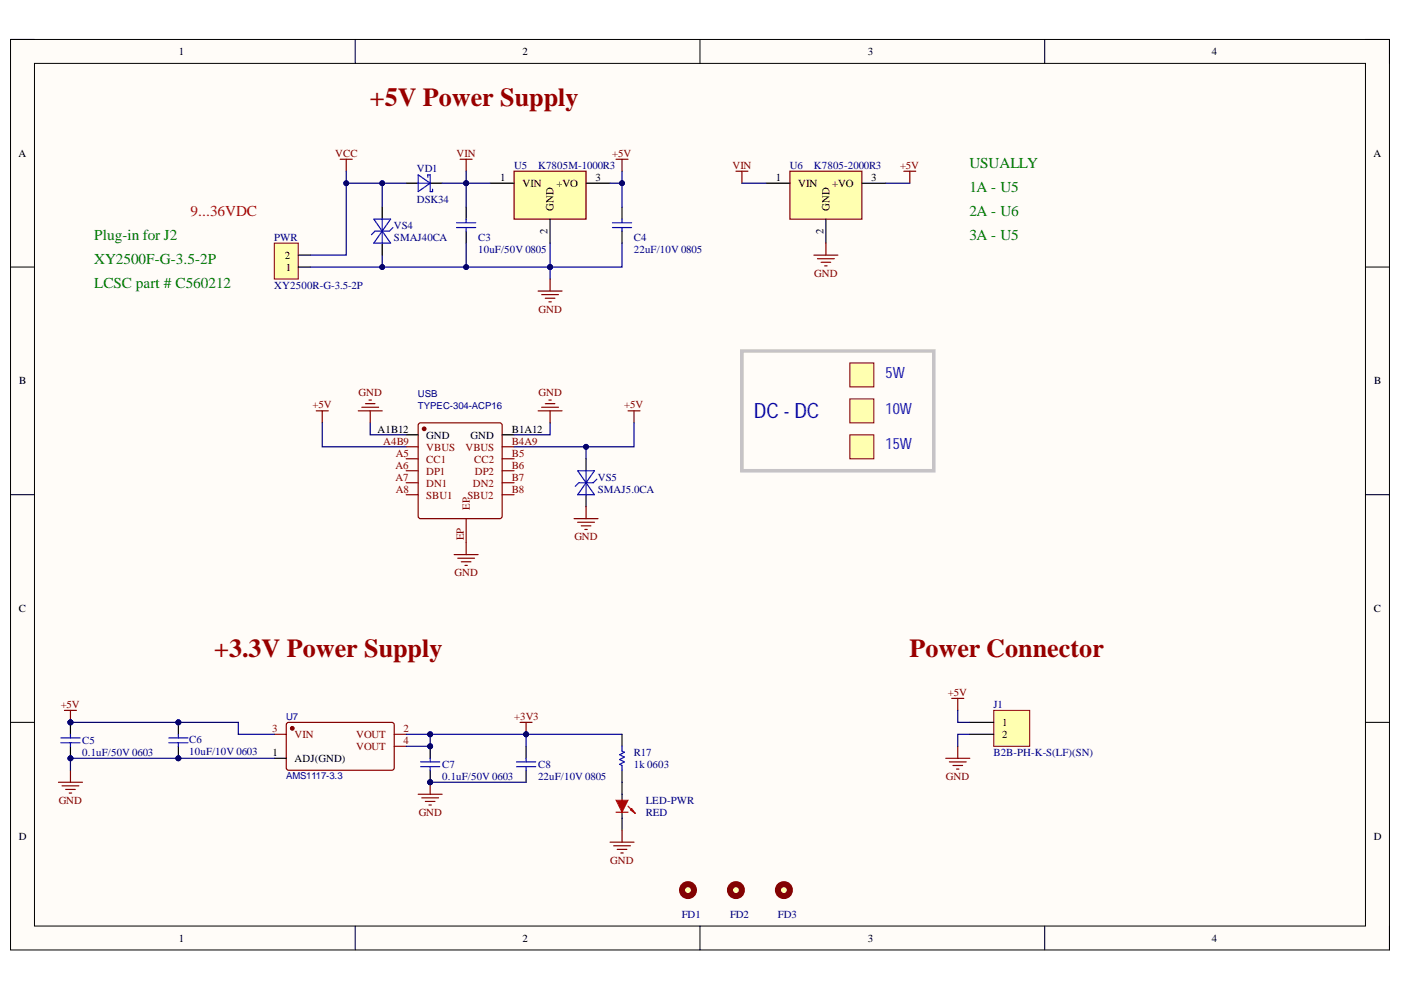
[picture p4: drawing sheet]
<svg xmlns="http://www.w3.org/2000/svg" width="297mm" height="210mm" viewBox="0 0 297 210" stroke-linecap="round" stroke-linejoin="round" font-family="sans-serif">
<defs><g id="words">
<g font-size="5.5" fill="#980000">
<text x="78.4" y="22.4">+5V Power Supply</text>
<text x="45.4" y="139.3">+3.3V Power Supply</text>
<text x="192.9" y="139.3">Power Connector</text>
</g>
<text font-size="4.5" fill="#00f" x="159.9" y="88.7">DC - DC</text>
<g font-size="3.3" fill="#00f">
<text x="187.8" y="80.1">5W</text>
<text x="187.8" y="87.7">10W</text>
<text x="187.8" y="95.3">15W</text>
</g>
<g font-size="3.2" fill="#008000">
<text x="205.5" y="35.6">USUALLY</text>
<text x="205.5" y="40.7">1A - U5</text>
<text x="205.5" y="45.8">2A - U6</text>
<text x="20" y="50.9">Plug-in for J2</text>
<text x="205.5" y="50.9">3A - U5</text>
<text x="20" y="56">XY2500F-G-3.5-2P</text>
<text x="20" y="61.1">LCSC part # C560212</text>
</g>
<text font-size="3.2" fill="#f00" x="40.4" y="45.8">9...36VDC</text>
<g font-size="2.3">
<text x="37.9" y="11.7">1</text>
<text x="110.8" y="11.7">2</text>
<text x="184" y="11.7">3</text>
<text x="256.9" y="11.7">4</text>
<text x="3.9" y="33.3">A</text>
<text x="291.2" y="33.3">A</text>
<text x="106" y="38.4">1</text>
<text x="110.8" y="39.7">VIN</text>
<text x="118" y="39.7">+VO</text>
<text x="126.3" y="38.4">3</text>
<text x="164.5" y="38.4">1</text>
<text x="169.2" y="39.7">VIN</text>
<text x="176.4" y="39.7">+VO</text>
<text x="184.7" y="38.4">3</text>
<text x="117.4" y="44.7" transform="rotate(-90 117.4 44.7)">GND</text>
<text x="175.8" y="44.7" transform="rotate(-90 175.8 44.7)">GND</text>
<text x="116.1" y="49.6" transform="rotate(-90 116.1 49.6)">2</text>
<text x="174.6" y="49.6" transform="rotate(-90 174.6 49.6)">2</text>
<text x="60.4" y="54.9">2</text>
<text x="60.6" y="57.4">1</text>
<text x="4.1" y="81.5">B</text>
<text x="291.4" y="81.5">B</text>
<text x="80.1" y="91.7">A1B12</text>
<text x="90.4" y="93">GND</text>
<text x="99.8" y="93">GND</text>
<text x="108.5" y="91.7">B1A12</text>
<text x="4" y="129.8">C</text>
<text x="291.3" y="129.8">C</text>
<text x="212.5" y="154">1</text>
<text x="57.8" y="160.3">1</text>
<text x="62.5" y="161.6">ADJ(GND)</text>
<text x="212.5" y="156.5">2</text>
<text x="4" y="178.1">D</text>
<text x="291.3" y="178.1">D</text>
<text x="37.9" y="199.6">1</text>
<text x="110.8" y="199.6">2</text>
<text x="184" y="199.6">3</text>
<text x="256.9" y="199.6">4</text>
</g>
<g font-size="2.3" fill="#800000">
<text x="71.1" y="33.3">VCC</text>
<text x="96.8" y="33.3">VIN</text>
<text x="129.8" y="33.3">+5V</text>
<text x="155.3" y="35.9">VIN</text>
<text x="190.8" y="35.9">+5V</text>
<text x="172.6" y="58.7">GND</text>
<text x="114.2" y="66.3">GND</text>
<text x="66.3" y="86.6">+5V</text>
<text x="76" y="84.1">GND</text>
<text x="114.2" y="84.1">GND</text>
<text x="132.3" y="86.6">+5V</text>
<text x="121.8" y="114.6">GND</text>
<text x="96.4" y="122.2">GND</text>
<text x="201" y="147.6">+5V</text>
<text x="12.9" y="150.2">+5V</text>
<text x="109" y="152.7">+3V3</text>
<text x="200.6" y="165.4">GND</text>
<text x="12.4" y="170.5">GND</text>
<text x="88.8" y="173">GND</text>
<text x="129.4" y="183.2">GND</text>
</g>
<g font-size="2.3" fill="#000080">
<text x="109" y="35.9">U5</text>
<text x="114.1" y="35.9">K7805M-1000R3</text>
<text x="167.5" y="35.9">U6</text>
<text x="172.5" y="35.9">K7805-2000R3</text>
<text x="88.3" y="36.4">VD1</text>
<text x="88.3" y="43">DSK34</text>
<text x="58.1" y="51.1">PWR</text>
<text x="83.5" y="48.5">VS4</text>
<text x="83.5" y="51.1">SMAJ40CA</text>
<text x="101.4" y="51.1">C3</text>
<text x="101.4" y="53.6">10uF/50V 0805</text>
<text x="134.4" y="51.1">C4</text>
<text x="134.4" y="53.6">22uF/10V 0805</text>
<text x="58.1" y="61.2">XY2500R-G-3.5-2P</text>
<text x="126.8" y="101.9">VS5</text>
<text x="126.8" y="104.4">SMAJ5.0CA</text>
<text x="210.6" y="150.2">J1</text>
<text x="17.4" y="157.8">C5</text>
<text x="17.4" y="160.3">0.1uF/50V 0603</text>
<text x="40.1" y="157.5">C6</text>
<text x="40.1" y="160.1">10uF/10V 0603</text>
<text x="134.4" y="160.3">R17</text>
<text x="210.6" y="160.3">B2B-PH-K-S(LF)(SN)</text>
<text x="93.8" y="162.9">C7</text>
<text x="93.8" y="165.4">0.1uF/50V 0603</text>
<text x="114.1" y="162.9">C8</text>
<text x="114.1" y="165.4">22uF/10V 0805</text>
<text x="134.4" y="162.9">1k 0603</text>
<text x="136.9" y="170.5">LED-PWR</text>
<text x="136.9" y="173">RED</text>
<text x="144.5" y="194.6">FD1</text>
<text x="154.8" y="194.6">FD2</text>
<text x="164.9" y="194.6">FD3</text>
</g>
<g font-size="2.3" fill="#800">
<text x="81.2" y="94.3">A4B9</text>
<text x="90.4" y="95.6">VBUS</text>
<text x="98.7" y="95.6">VBUS</text>
<text x="108.5" y="94.3">B4A9</text>
<text x="83.9" y="99.4">A6</text>
<text x="83.9" y="101.9">A7</text>
<text x="83.9" y="96.8">A5</text>
<text x="90.4" y="98.1">CC1</text>
<text x="90.4" y="100.6">DP1</text>
<text x="100.5" y="98.1">CC2</text>
<text x="100.7" y="100.6">DP2</text>
<text x="108.5" y="101.9">B7</text>
<text x="108.5" y="99.4">B6</text>
<text x="108.5" y="96.8">B5</text>
<text x="83.9" y="104.4">A8</text>
<text x="90.4" y="103.2">DN1</text>
<text x="90.4" y="105.7">SBU1</text>
<text x="99.1" y="105.7">SBU2</text>
<text x="100.3" y="103.2">DN2</text>
<text x="108.5" y="104.4">B8</text>
<text x="99.6" y="108.2" transform="rotate(-90 99.6 108.2)">EP</text>
<text x="98.3" y="114.6" transform="rotate(-90 98.3 114.6)">EP</text>
<text x="57.7" y="155.2">3</text>
<text x="85.6" y="155.2">2</text>
<text x="62.5" y="156.5">VIN</text>
<text x="75.5" y="156.5">VOUT</text>
<text x="75.5" y="159.1">VOUT</text>
<text x="85.6" y="157.8">4</text>
</g>
<g font-size="2" fill="#000080">
<text x="88.6" y="84.1">USB</text>
<text x="88.6" y="86.7">TYPEC-304-ACP16</text>
<text x="60.7" y="152.7">U7</text>
<text x="60.7" y="165.2">AMS1117-3.3</text>
</g>
</g></defs>
<path d="M2.2 8.4h292.4v193h-292.4z" fill-rule="evenodd" fill="#fffcf8"/>
<path d="M2.2 8.4h292.4v193h-292.4z" fill="none" stroke="#000" stroke-width=".21"/>
<path d="M7.3 13.4h282.2v182.9h-282.2z" fill-rule="evenodd" fill="#fffcf8"/>
<g fill="none" stroke="#000" stroke-width=".21">
<path d="M2.2 8.4h5.1M7.3 13.4h282.2v182.9h-282.2zM75.3 8.4v5M148.4 8.4v5M221.5 8.4v5M289.5 8.4h5.1v5M2.2 56.6h5.1M289.5 56.6h5.1M2.2 104.9h5.1M289.5 104.9h5.1M2.2 153.2h5.1M289.5 153.2h5.1"/>
<path d="M75.3 196.3v5.1M148.4 196.3v5.1M221.5 196.3v5.1M294.6 196.3v5.1"/>
</g>
<path d="M60.8 153.4l.4-.2h22.1l.3 .5-.1 9.4-.4 .2-22.2-.1-.2-.4z" fill="none" stroke="#800" stroke-width=".25"/>
<circle cx="62" cy="154.4" r=".38" fill="#800"/>
<g fill="none" stroke="#800" stroke-width=".25">
<path d="M58.2 155.7h2.5M83.6 155.7h2.5M83.6 158.2h2.5"/>
<circle cx="62" cy="154.4" r=".38"/>
</g>
<path d="M58.2 160.8h2.5" fill="none" stroke="#000" stroke-width=".25"/>
<path d="M13.7 150.6h2.5M14.9 150.6v2.6" fill="none" stroke="#800000" stroke-width=".25"/>
<circle cx="14.9" cy="153.2" r=".51" fill="#000080"/>
<circle cx="14.9" cy="153.2" r=".51" fill="none" stroke="#000080" stroke-width=".21"/>
<path d="M12.4 165.9h5.1M13.2 166.6h3.5M13.9 167.4h2.1M14.7 168.1h.5M14.9 163.3v2.6M88.7 168.4h5M89.4 169.2h3.6M90.2 169.9h2M90.9 170.7h.6M91.2 165.9v2.5" fill="none" stroke="#800000" stroke-width=".25"/>
<circle cx="91.2" cy="165.9" r=".51" fill="#000080"/>
<circle cx="91.2" cy="165.9" r=".51" fill="none" stroke="#000080" stroke-width=".21"/>
<path d="M110.3 153.2h2.5M111.5 153.2v2.5" fill="none" stroke="#800000" stroke-width=".25"/>
<circle cx="111.5" cy="155.7" r=".51" fill="#000080"/>
<circle cx="111.5" cy="155.7" r=".51" fill="none" stroke="#000080" stroke-width=".21"/>
<path d="M72.1 33.8h2.6M73.4 33.8v2.5M201.8 148.1h2.5M203.1 148.1v2.5M203.1 158.2v2.6M200.5 160.8h5.1M201.3 161.5h3.6M202 162.3h2.1M202.8 163.1h.5" fill="none" stroke="#800000" stroke-width=".25"/>
<path d="M58.2 51.5h5v7.7h-5z" fill-rule="evenodd" fill="#ffffb0"/>
<path d="M58.2 51.5h5v7.7h-5z" fill="none" stroke="#800000" stroke-width=".21"/>
<path d="M63.2 56.6h2.6M63.2 54.1h2.6M131.9 165.9v10.1" fill="none" stroke="#000" stroke-width=".25"/>
<path d="M130.6 33.8h2.6M131.9 33.8v2.5M116.6 59.2v2.5M114.1 61.7h5.1M114.8 62.5h3.6M115.6 63.2h2M116.4 64h.5" fill="none" stroke="#800000" stroke-width=".25"/>
<path d="M130.6 172.2h2.6M133.2 170.9l1.5 1.6M133.9 171.4l.8 1.1-1-.8z" fill="none" stroke="#f00" stroke-width=".25"/>
<path d="M130.6 169.7h2.6l-1.3 2.5z" fill="#f00"/>
<path d="M130.6 169.7h2.6l-1.3 2.5z" fill="none" stroke="#f00" stroke-width=".21"/>
<path d="M167.5 36.3h15.2v10.2h-15.2z" fill-rule="evenodd" fill="#ffffb0"/>
<path d="M167.5 36.3h15.2v10.2h-15.2z" fill="none" stroke="#800000" stroke-width=".25"/>
<path d="M162.4 38.8h5.1M182.7 38.8h5.1M98.8 43.9v2.6M98.8 49v2.5M131.9 43.9v2.6M131.9 49v2.5M175.1 46.5v5" fill="none" stroke="#000" stroke-width=".25"/>
<path d="M96.8 47.2h4.1M96.8 48.2h4.1M98.8 46.5v.7M98.8 48.2v.8M129.8 47.2h4.1M129.8 48.2h4.1M131.9 46.5v.7M131.9 48.2v.8" fill="none" stroke="#00f" stroke-width=".25"/>
<path d="M210.7 150.6h7.6v7.6h-7.6z" fill-rule="evenodd" fill="#ffffb0"/>
<path d="M210.7 150.6h7.6v7.6h-7.6z" fill="none" stroke="#800000" stroke-width=".21"/>
<path d="M131.9 155.7v2.5M205.6 153.2h5.1M205.6 155.7h5.1M131.9 163.3v2.6" fill="none" stroke="#000" stroke-width=".25"/>
<path d="M131.9 158.2v1.1l.5 .2-1 .5 1 .5-1 .5 1 .5-1 .5 .5 .3v1" fill="none" stroke="#00f" stroke-width=".25"/>
<path d="M156 36.3h2.6M157.3 36.3v2.5M172.6 54.1h5M173.3 54.9h3.6M174.1 55.6h2M174.9 56.4h.5M175.1 51.5v2.6" fill="none" stroke="#800000" stroke-width=".25"/>
<path d="M109 36.3h15.3v10.2h-15.3z" fill-rule="evenodd" fill="#ffffb0"/>
<path d="M97.6 33.8h2.5M98.8 33.8v2.5M109 36.3h15.3v10.2h-15.3zM191.6 36.3h2.6M192.9 36.3v2.5M129.3 178.6h5.1M130.1 179.3h3.6M131.9 176v2.6M130.9 180.1h2M131.6 180.8h.5" fill="none" stroke="#800000" stroke-width=".25"/>
<path d="M86.1 38.8h2.6M91.2 38.8h2.5M103.9 38.8h5.1M124.3 38.8h5M116.6 46.5v5" fill="none" stroke="#000" stroke-width=".25"/>
<path d="M88.7 37.1l2.5 1.7-2.5 1.8zM88.7 38.8h2.5M90.7 37.6v-.5h.5v3.5h.5v-.5" fill="none" stroke="#00f" stroke-width=".25"/>
<path d="M88.7 89.9l.5-.2h16.7l.5 .2 .1 19.6-.3 .4-17 .1-.5-.3z" fill="none" stroke="#800" stroke-width=".25"/>
<circle cx="89.9" cy="90.9" r=".38" fill="#800"/>
<g fill="none" stroke="#800" stroke-width=".25">
<path d="M86.1 94.7h2.6M86.1 97.3h2.6M86.1 99.8h2.6M106.5 94.7h2.5M106.5 97.3h2.5M106.5 99.8h2.5M86.1 102.4h2.6M86.1 104.9h2.6M98.8 110v5M106.5 102.4h2.5M106.5 104.9h2.5"/>
<circle cx="89.9" cy="90.9" r=".38"/>
</g>
<path d="M86.1 92.2h2.6M106.5 92.2h2.5" fill="none" stroke="#000" stroke-width=".25"/>
<g fill="none" stroke="#800000" stroke-width=".25">
<path d="M67.1 87.1h2.5M68.3 87.1v2.6M75.9 87.1h5.1M76.7 86.3h3.6M77.5 85.6h2M78.2 84.8h.5M78.5 87.1v2.6M114.1 87.1h5.1M114.8 86.3h3.6M115.6 85.6h2M116.4 84.8h.5M116.6 87.1v2.6"/>
<path d="M133.2 87.1h2.5M134.4 87.1v2.6M96.3 117.6h5.1M97.1 118.4h3.5M97.8 119.1h2M98.6 119.9h.5M98.8 115v2.6M121.7 110h5.1M122.5 110.7h3.5M123.2 111.5h2.1M124 112.3h.5M124.3 107.4v2.6"/>
</g>
<circle cx="37.8" cy="160.8" r=".51" fill="#000080"/>
<circle cx="37.8" cy="160.8" r=".51" fill="none" stroke="#000080" stroke-width=".21"/>
<circle cx="37.8" cy="153.2" r=".51" fill="#000080"/>
<circle cx="37.8" cy="153.2" r=".51" fill="none" stroke="#000080" stroke-width=".21"/>
<path d="M37.8 158.2v2.6" fill="none" stroke="#000" stroke-width=".25"/>
<circle cx="37.8" cy="160.8" r=".51" fill="#000080"/>
<circle cx="37.8" cy="160.8" r=".51" fill="none" stroke="#000080" stroke-width=".21"/>
<path d="M37.8 153.2v2.5" fill="none" stroke="#000" stroke-width=".25"/>
<circle cx="37.8" cy="153.2" r=".51" fill="#000080"/>
<circle cx="37.8" cy="153.2" r=".51" fill="none" stroke="#000080" stroke-width=".21"/>
<path d="M35.8 156.5h4.1M35.8 157.5h4.1M37.8 155.7v.8M37.8 157.5v.7" fill="none" stroke="#00f" stroke-width=".25"/>
<path d="M145.9 188.7h1.2" fill="none" stroke="#000" stroke-width=".25"/>
<circle cx="145.9" cy="188.7" r="1.27" fill="#ffffb0"/>
<circle cx="145.9" cy="188.7" r="1.27" fill="none" stroke="#800000" stroke-width="1.3"/>
<path d="M156 188.7h1.3" fill="none" stroke="#000" stroke-width=".25"/>
<circle cx="156" cy="188.7" r="1.27" fill="#ffffb0"/>
<circle cx="156" cy="188.7" r="1.27" fill="none" stroke="#800000" stroke-width="1.3"/>
<path d="M166.2 188.7h1.3" fill="none" stroke="#000" stroke-width=".25"/>
<circle cx="166.2" cy="188.7" r="1.27" fill="#ffffb0"/>
<circle cx="166.2" cy="188.7" r="1.27" fill="none" stroke="#800000" stroke-width="1.3"/>
<path d="M111.5 158.2v2.6M111.5 163.3v2.6" fill="none" stroke="#000" stroke-width=".25"/>
<path d="M109.5 161.5h4.1M109.5 162.6h4.1M111.5 160.8v.7M111.5 162.6v.7" fill="none" stroke="#00f" stroke-width=".25"/>
<circle cx="14.9" cy="160.8" r=".51" fill="#000080"/>
<circle cx="14.9" cy="160.8" r=".51" fill="none" stroke="#000080" stroke-width=".21"/>
<circle cx="14.9" cy="153.2" r=".51" fill="#000080"/>
<circle cx="14.9" cy="153.2" r=".51" fill="none" stroke="#000080" stroke-width=".21"/>
<path d="M14.9 158.2v2.6" fill="none" stroke="#000" stroke-width=".25"/>
<circle cx="14.9" cy="160.8" r=".51" fill="#000080"/>
<circle cx="14.9" cy="160.8" r=".51" fill="none" stroke="#000080" stroke-width=".21"/>
<path d="M14.9 153.2v2.5" fill="none" stroke="#000" stroke-width=".25"/>
<circle cx="14.9" cy="153.2" r=".51" fill="#000080"/>
<circle cx="14.9" cy="153.2" r=".51" fill="none" stroke="#000080" stroke-width=".21"/>
<path d="M12.9 156.5h4.1M12.9 157.5h4.1M14.9 155.7v.8M14.9 157.5v.7" fill="none" stroke="#00f" stroke-width=".25"/>
<circle cx="91.2" cy="165.9" r=".51" fill="#000080"/>
<circle cx="91.2" cy="165.9" r=".51" fill="none" stroke="#000080" stroke-width=".21"/>
<circle cx="91.2" cy="158.2" r=".51" fill="#000080"/>
<circle cx="91.2" cy="158.2" r=".51" fill="none" stroke="#000080" stroke-width=".21"/>
<path d="M91.2 163.3v2.6" fill="none" stroke="#000" stroke-width=".25"/>
<circle cx="91.2" cy="165.9" r=".51" fill="#000080"/>
<circle cx="91.2" cy="165.9" r=".51" fill="none" stroke="#000080" stroke-width=".21"/>
<path d="M91.2 158.2v2.6" fill="none" stroke="#000" stroke-width=".25"/>
<circle cx="91.2" cy="158.2" r=".51" fill="#000080"/>
<circle cx="91.2" cy="158.2" r=".51" fill="none" stroke="#000080" stroke-width=".21"/>
<path d="M89.2 161.5h4M89.2 162.6h4M91.2 160.8v.7M91.2 162.6v.7" fill="none" stroke="#00f" stroke-width=".25"/>
<path d="M86.1 155.7h5.1" fill="none" stroke="#000080" stroke-width=".25"/>
<circle cx="91.2" cy="155.7" r=".51" fill="#000080"/>
<circle cx="91.2" cy="155.7" r=".51" fill="none" stroke="#000080" stroke-width=".21"/>
<path d="M91.2 165.9h20.3" fill="none" stroke="#000080" stroke-width=".25"/>
<circle cx="91.2" cy="165.9" r=".51" fill="#000080"/>
<circle cx="91.2" cy="165.9" r=".51" fill="none" stroke="#000080" stroke-width=".21"/>
<path d="M91.2 155.7h20.3v2.5" fill="none" stroke="#000080" stroke-width=".25"/>
<circle cx="91.2" cy="155.7" r=".51" fill="#000080"/>
<circle cx="91.2" cy="155.7" r=".51" fill="none" stroke="#000080" stroke-width=".21"/>
<circle cx="111.5" cy="155.7" r=".51" fill="#000080"/>
<circle cx="111.5" cy="155.7" r=".51" fill="none" stroke="#000080" stroke-width=".21"/>
<path d="M129.3 38.8h2.6v5.1M203.1 150.6v2.6h2.5M205.6 155.7h-2.5v2.5" fill="none" stroke="#000080" stroke-width=".25"/>
<circle cx="131.9" cy="38.8" r=".51" fill="#000080"/>
<circle cx="131.9" cy="38.8" r=".51" fill="none" stroke="#000080" stroke-width=".21"/>
<path d="M157.3 38.8h5.1M187.8 38.8h5.1M98.8 51.5v5.1" fill="none" stroke="#000080" stroke-width=".25"/>
<circle cx="98.8" cy="56.6" r=".51" fill="#000080"/>
<circle cx="98.8" cy="56.6" r=".51" fill="none" stroke="#000080" stroke-width=".21"/>
<path d="M103.9 38.8h-5.1v5.1" fill="none" stroke="#000080" stroke-width=".25"/>
<circle cx="98.8" cy="38.8" r=".51" fill="#000080"/>
<circle cx="98.8" cy="38.8" r=".51" fill="none" stroke="#000080" stroke-width=".21"/>
<path d="M98.8 36.3v2.5" fill="none" stroke="#000080" stroke-width=".25"/>
<circle cx="98.8" cy="38.8" r=".51" fill="#000080"/>
<circle cx="98.8" cy="38.8" r=".51" fill="none" stroke="#000080" stroke-width=".21"/>
<path d="M131.9 36.3v2.5" fill="none" stroke="#000080" stroke-width=".25"/>
<circle cx="131.9" cy="38.8" r=".51" fill="#000080"/>
<circle cx="131.9" cy="38.8" r=".51" fill="none" stroke="#000080" stroke-width=".21"/>
<path d="M93.7 38.8h5.1" fill="none" stroke="#000080" stroke-width=".25"/>
<circle cx="98.8" cy="38.8" r=".51" fill="#000080"/>
<circle cx="98.8" cy="38.8" r=".51" fill="none" stroke="#000080" stroke-width=".21"/>
<path d="M73.4 38.8h12.7" fill="none" stroke="#000080" stroke-width=".25"/>
<circle cx="81" cy="38.8" r=".51" fill="#000080"/>
<circle cx="81" cy="38.8" r=".51" fill="none" stroke="#000080" stroke-width=".21"/>
<circle cx="73.4" cy="38.8" r=".51" fill="#000080"/>
<circle cx="73.4" cy="38.8" r=".51" fill="none" stroke="#000080" stroke-width=".21"/>
<path d="M81 38.8v5.1" fill="none" stroke="#000080" stroke-width=".25"/>
<circle cx="81" cy="38.8" r=".51" fill="#000080"/>
<circle cx="81" cy="38.8" r=".51" fill="none" stroke="#000080" stroke-width=".21"/>
<path d="M81 54.1v2.5" fill="none" stroke="#000080" stroke-width=".25"/>
<circle cx="81" cy="56.6" r=".51" fill="#000080"/>
<circle cx="81" cy="56.6" r=".51" fill="none" stroke="#000080" stroke-width=".21"/>
<path d="M111.5 155.7h20.4" fill="none" stroke="#000080" stroke-width=".25"/>
<circle cx="111.5" cy="155.7" r=".51" fill="#000080"/>
<circle cx="111.5" cy="155.7" r=".51" fill="none" stroke="#000080" stroke-width=".21"/>
<path d="M78.5 89.7v2.5h7.6M116.6 89.7v2.5h-7.6M134.4 89.7v5h-25.4" fill="none" stroke="#000080" stroke-width=".25"/>
<circle cx="124.3" cy="94.7" r=".51" fill="#000080"/>
<circle cx="124.3" cy="94.7" r=".51" fill="none" stroke="#000080" stroke-width=".21"/>
<path d="M124.3 94.7v2.6" fill="none" stroke="#000080" stroke-width=".25"/>
<circle cx="124.3" cy="94.7" r=".51" fill="#000080"/>
<circle cx="124.3" cy="94.7" r=".51" fill="none" stroke="#000080" stroke-width=".21"/>
<path d="M73.4 36.3v17.8h-7.6M68.3 89.7v5h17.8" fill="none" stroke="#000080" stroke-width=".25"/>
<circle cx="73.4" cy="38.8" r=".51" fill="#000080"/>
<circle cx="73.4" cy="38.8" r=".51" fill="none" stroke="#000080" stroke-width=".21"/>
<path d="M14.9 153.2h35.6v2.5h7.7" fill="none" stroke="#000080" stroke-width=".25"/>
<circle cx="14.9" cy="153.2" r=".51" fill="#000080"/>
<circle cx="14.9" cy="153.2" r=".51" fill="none" stroke="#000080" stroke-width=".21"/>
<circle cx="37.8" cy="153.2" r=".51" fill="#000080"/>
<circle cx="37.8" cy="153.2" r=".51" fill="none" stroke="#000080" stroke-width=".21"/>
<path d="M58.2 160.8h-43.3v2.5" fill="none" stroke="#000080" stroke-width=".25"/>
<circle cx="37.8" cy="160.8" r=".51" fill="#000080"/>
<circle cx="37.8" cy="160.8" r=".51" fill="none" stroke="#000080" stroke-width=".21"/>
<circle cx="14.9" cy="160.8" r=".51" fill="#000080"/>
<circle cx="14.9" cy="160.8" r=".51" fill="none" stroke="#000080" stroke-width=".21"/>
<path d="M91.2 155.7v2.5h-5.1" fill="none" stroke="#000080" stroke-width=".25"/>
<circle cx="91.2" cy="155.7" r=".51" fill="#000080"/>
<circle cx="91.2" cy="155.7" r=".51" fill="none" stroke="#000080" stroke-width=".21"/>
<circle cx="91.2" cy="158.2" r=".51" fill="#000080"/>
<circle cx="91.2" cy="158.2" r=".51" fill="none" stroke="#000080" stroke-width=".21"/>
<path d="M116.6 51.5v5.1" fill="none" stroke="#000080" stroke-width=".25"/>
<circle cx="116.6" cy="56.6" r=".51" fill="#000080"/>
<circle cx="116.6" cy="56.6" r=".51" fill="none" stroke="#000080" stroke-width=".21"/>
<path d="M116.6 56.6v2.6" fill="none" stroke="#000080" stroke-width=".25"/>
<circle cx="116.6" cy="56.6" r=".51" fill="#000080"/>
<circle cx="116.6" cy="56.6" r=".51" fill="none" stroke="#000080" stroke-width=".21"/>
<path d="M81 43.9v2.6M81 51.5v2.6M124.3 97.3v2.5M124.3 104.9v2.5" fill="none" stroke="#000" stroke-width=".25"/>
<path d="M79.3 46.5l3.5 5h-3.5l3.5-5zM81 46.5v5M83.3 48.2l-.7 .8h-3.1l-.8 .8M122.5 99.8l3.5 5.1h-3.5l3.5-5.1zM124.3 99.8v5.1M126.5 101.6l-.7 .8h-3.1l-.7 .7" fill="none" stroke="#00f" stroke-width=".25"/>
<path d="M157.3 74.4h40.7v25.4h-40.7z" fill="none" stroke="#c6c3c6" stroke-width=".76"/>
<path d="M180.2 77h5.1v5h-5.1z" fill-rule="evenodd" fill="#ffffb0"/>
<path d="M180.2 77h5.1v5h-5.1z" fill="none" stroke="#800000" stroke-width=".21"/>
<path d="M180.2 84.6h5.1v5.1h-5.1z" fill-rule="evenodd" fill="#ffffb0"/>
<path d="M180.2 84.6h5.1v5.1h-5.1z" fill="none" stroke="#800000" stroke-width=".21"/>
<path d="M180.2 92.2h5.1v5.1h-5.1z" fill-rule="evenodd" fill="#ffffb0"/>
<path d="M180.2 92.2h5.1v5.1h-5.1z" fill="none" stroke="#800000" stroke-width=".21"/>
<path d="M131.9 51.5v5.1h-66.1" fill="none" stroke="#000080" stroke-width=".25"/>
<circle cx="81" cy="56.6" r=".51" fill="#000080"/>
<circle cx="81" cy="56.6" r=".51" fill="none" stroke="#000080" stroke-width=".21"/>
<circle cx="98.8" cy="56.6" r=".51" fill="#000080"/>
<circle cx="98.8" cy="56.6" r=".51" fill="none" stroke="#000080" stroke-width=".21"/>
<circle cx="116.6" cy="56.6" r=".51" fill="#000080"/>
<circle cx="116.6" cy="56.6" r=".51" fill="none" stroke="#000080" stroke-width=".21"/>
<use href="#words"/>
</svg>
